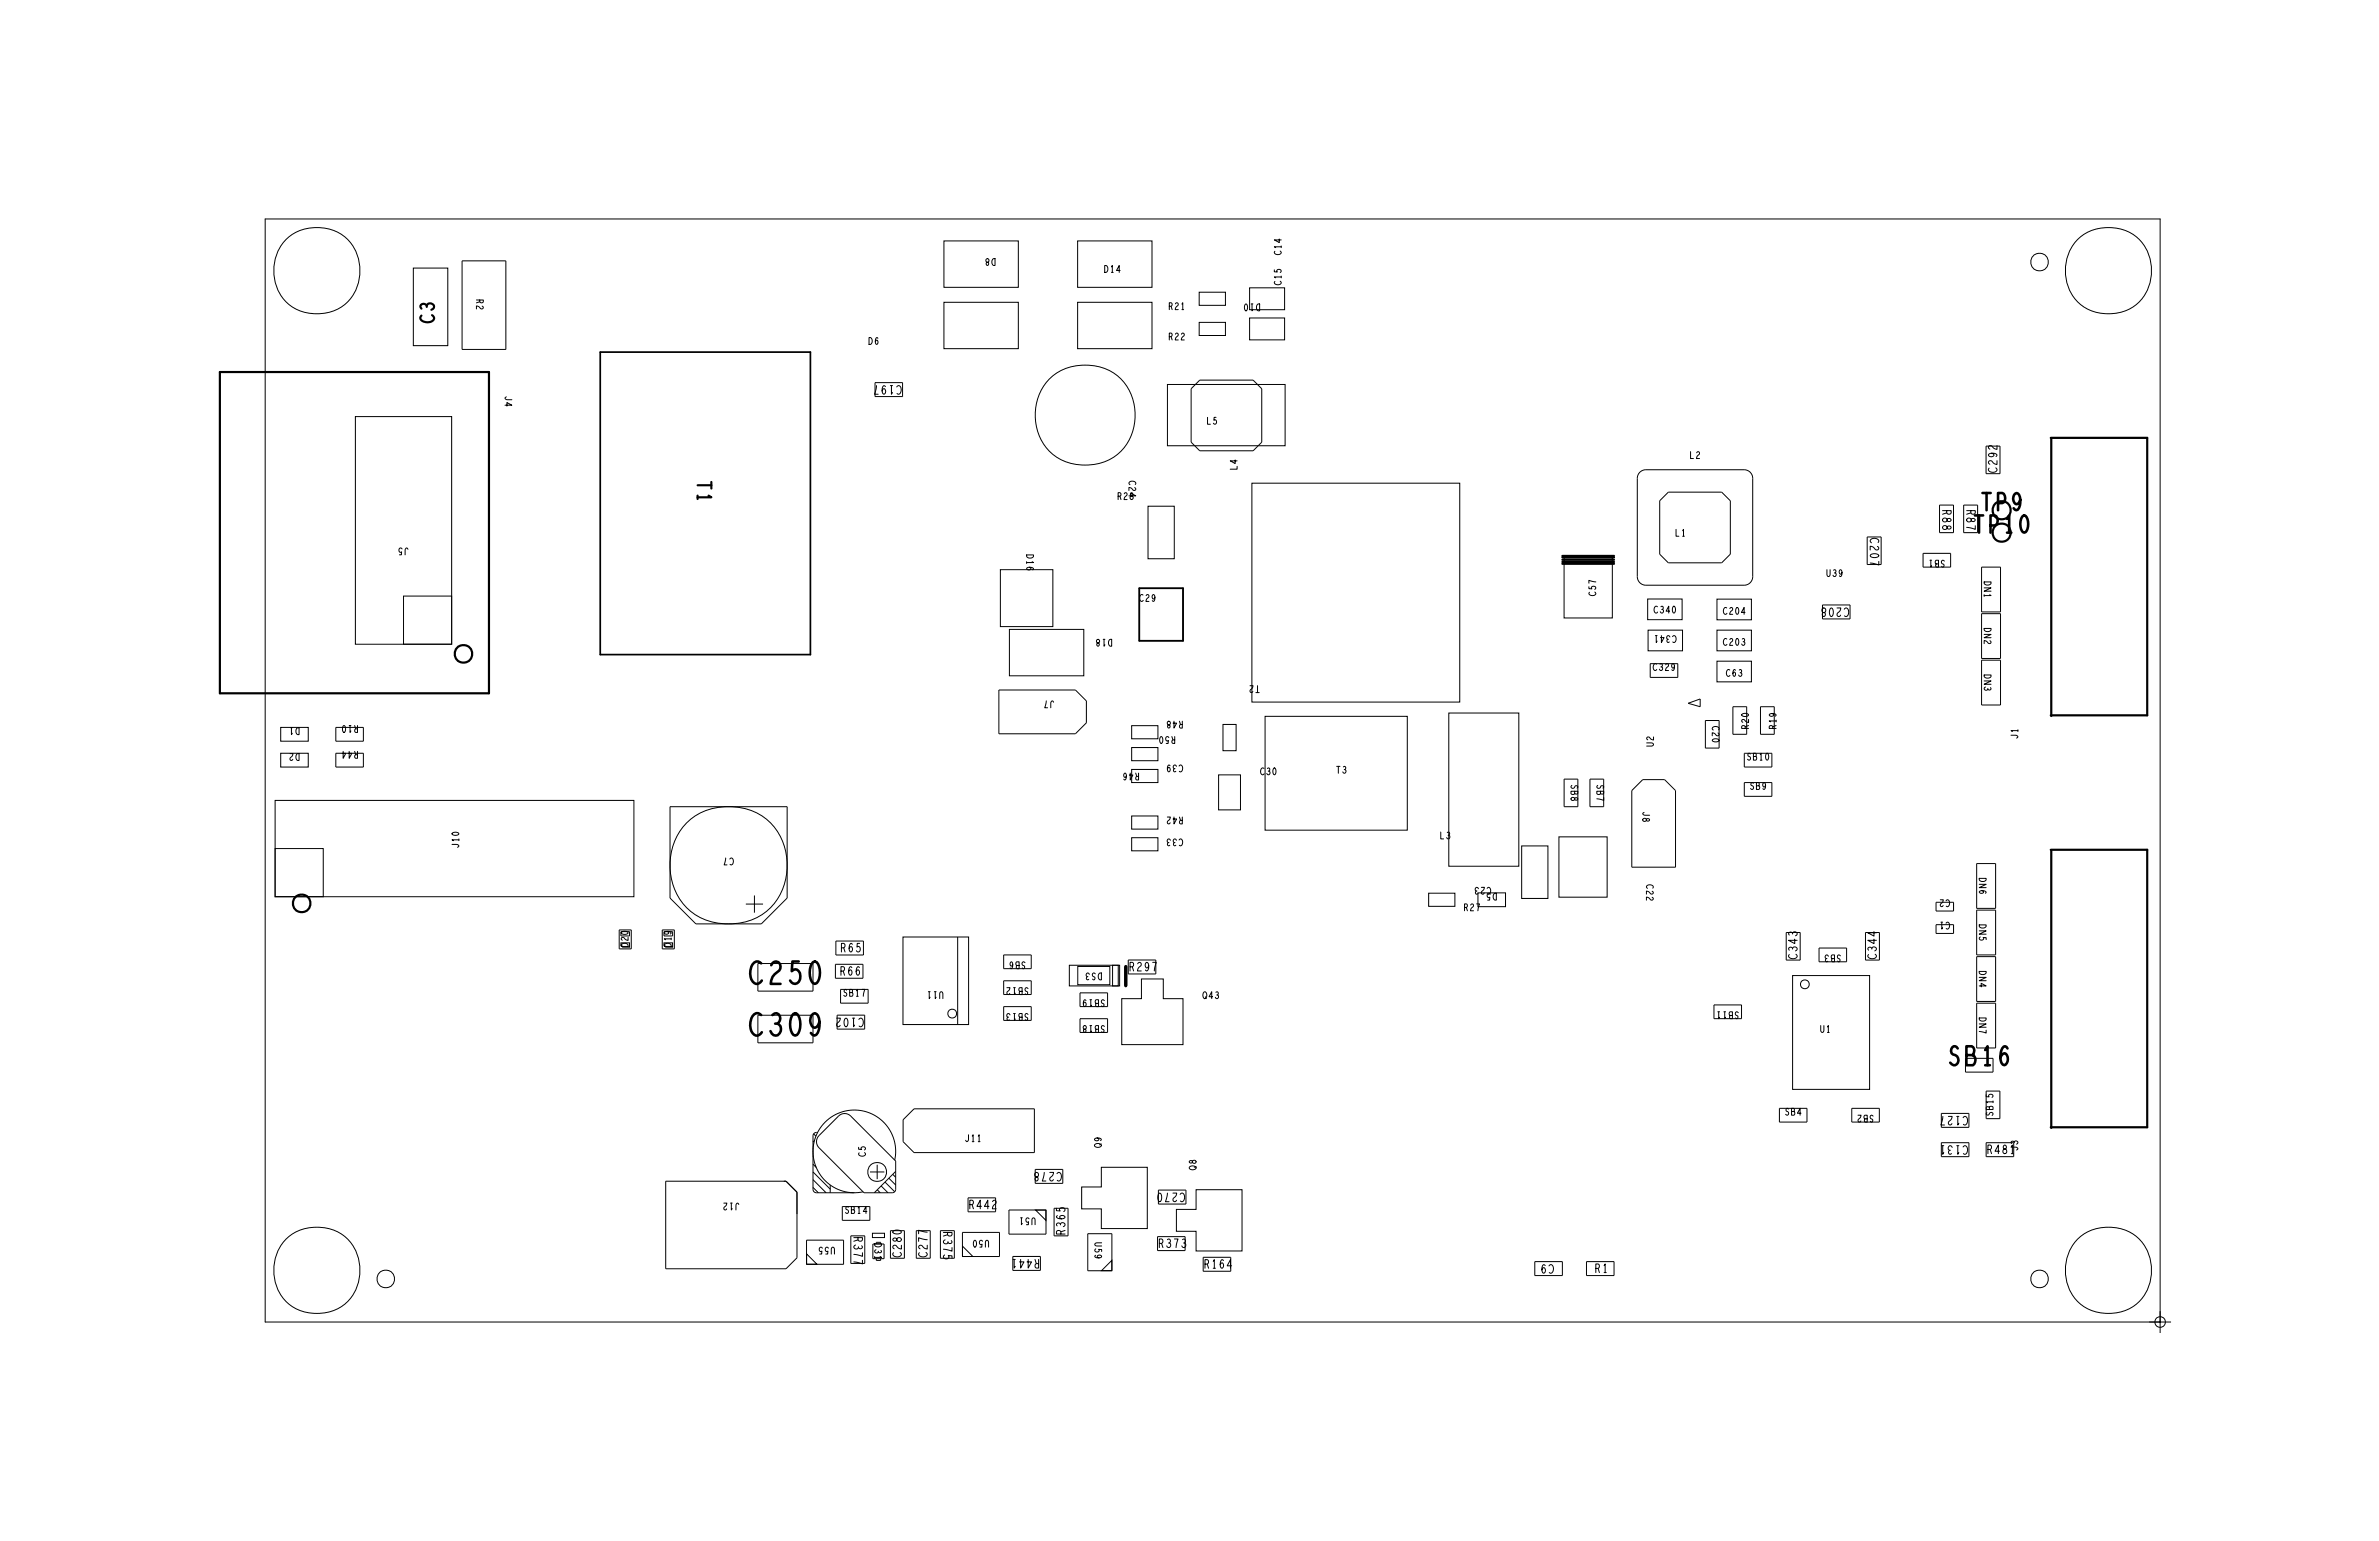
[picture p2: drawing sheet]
<svg xmlns="http://www.w3.org/2000/svg" width="138mm" height="89mm" viewBox="0 0 138 89" stroke-linecap="round" stroke-linejoin="round" font-family="sans-serif">
<defs><g id="words">
<text font-size="1.3" x="43.5" y="60.1">C309</text>
<text font-size="1.1" x="113.1" y="61.8">SB16</text>
<g font-size=".5">
<text x="114.2" y="66.5" transform="rotate(-180 114.2 66.5)">C131</text>
<text x="67.3" y="72.4">R373</text>
<text x="92.6" y="73.8">R1</text>
</g>
<g font-size=".4">
<text x="67.8" y="18">R21</text>
<text x="20.8" y="42.1" transform="rotate(-180 20.8 42.1)">R10</text>
<text x="103.1" y="42.3" transform="rotate(-90 103.1 42.3)">R19</text>
<text x="68.7" y="48.7" transform="rotate(-180 68.7 48.7)">C33</text>
<text x="39" y="55" transform="rotate(-90 39 55)">D19</text>
<text x="54.8" y="57.5" transform="rotate(-180 54.8 57.5)">U11</text>
<text x="69.8" y="57.9">Q43</text>
<text x="56" y="66.2">J11</text>
<text x="50.8" y="72.1" transform="rotate(90 50.8 72.1)">D31</text>
</g>
</g></defs>
<!-- layer: Board Outline -->
<path d="M15.4 12.7h110zM15.4 12.7v64zM125.4 12.7v64zM15.4 76.7h110z" fill="none" stroke="#000" stroke-width=".06"/>
<!-- layer: Components -->
<g fill="none" stroke="#000" stroke-width=".06">
<path d="M24 15.6h2v4.5h-2zM26.8 15.1v5.2zM26.8 15.1h2.6zM29.4 15.1v5.2zM54.8 14h4.3v2.7h-4.3zM54.8 17.5h4.3v2.7h-4.3zM62.6 14h4.3v2.7h-4.3zM62.6 17.5h4.3v2.7h-4.3zM69.6 18.7h1.5v.8h-1.5zM69.6 17h1.5v.7h-1.5zM72.5 18.4h2.1v1.3h-2.1zM72.5 16.7h2.1v1.3h-2.1z"/>
<path d="M20.6 24.2h5.6v13.2h-5.6zM23.4 34.6h2.8v2.8h-2.8zM26.8 20.3h2.6zM50.8 22.2v.8zM50.8 22.2h1.6zM50.8 23h1.6zM52.4 22.2v.8zM58.1 33.1h3v3.3h-3zM58.6 36.5h4.3v2.7h-4.3zM66.1 34.1h2.6v3.1h-2.6zM66.6 29.4h1.6v3h-1.6zM67.8 22.3h6.8v3.6h-6.8z"/>
<path d="M69.1 22.6l.5-.5zM69.1 22.6v3.1zM69.1 25.7l.5 .5zM69.6 26.2h3.1zM69.6 22.1h3.1zM72.7 28h12v12.7h-12zM72.7 26.2l.5-.5zM72.7 22.1l.5 .5zM73.2 22.6v3.1zM90.8 32.4h2.8v3.5h-2.8zM95 27.8v5.7zM95 33.5l.2 .3 .3 .2"/>
<path d="M95.5 34h5.7zM95.5 27.3h5.7zM95.5 27.3l-.3 .1-.2 .4M95.6 34.8h2v1.2h-2zM95.7 36.6h2v1.2h-2zM95.8 39.3h1.6zM95.8 38.5h1.6zM95.8 38.5v.8zM96.3 29.1l.5-.5zM96.3 29.1v3.1zM96.3 32.2l.5 .5zM96.8 32.7h3.1z"/>
<path d="M96.8 28.6h3.1zM97.4 38.5v.8zM99.7 38.4h2v1.2h-2zM99.7 34.8h2v1.2h-2zM99.7 36.6h2v1.2h-2zM99.9 28.6l.5 .5zM100.4 32.2l-.5 .5zM100.4 29.1v3.1zM101.2 27.3l.4 .1 .1 .4M101.7 27.8v5.7zM101.7 33.5l-.1 .3-.4 .2M105.8 35.1v.8z"/>
<path d="M105.8 35.1h1.6zM105.8 35.9h1.6zM107.4 35.1v.8zM108.4 32.8h.8zM108.4 31.2v1.6zM108.4 31.2h.8zM109.2 31.2v1.6zM111.6 32.1h1.6zM111.6 32.1v.8zM111.6 32.9h1.6zM112.6 29.3h.8zM112.6 30.9h.8z"/>
<path d="M112.6 29.3v1.6zM113.2 32.1v.8zM113.4 29.3v1.6zM114 29.3h.8zM114 30.9h.8zM114 29.3v1.6zM114.8 29.3v1.6zM115 38.3h1.1zM115 38.3v2.6zM115 35.6h1.1zM115 38.2h1.1zM115 35.6v2.6z"/>
<path d="M115 32.9h1.1zM115 35.5h1.1zM115 32.9v2.6zM115.3 25.9v1.6zM115.3 25.9h.8zM115.3 27.5h.8zM116.1 25.9v1.6zM116.1 38.3v2.6zM116.1 35.6v2.6zM116.1 32.9v2.6zM16 49.2h2.8v2.8h-2.8zM16 46.4h20.8v5.6h-20.8z"/>
<path d="M16.3 43.7h1.6v.8h-1.6zM16.3 42.2h1.6v.8h-1.6zM19.5 43.7h1.6zM19.5 43.7v.8zM19.5 44.5h1.6zM19.5 42.2h1.6zM19.5 42.2v.8zM19.5 43h1.6zM21.1 43.7v.8zM21.1 42.2v.8zM35.9 54v1.1zM35.9 55.1h.7z"/>
<path d="M35.9 54h.7zM36 54.7h.5v.3h-.4zM36 54.1v.2zM36 54.3h.5zM36 54.1h.5zM36.5 54.1v.2zM36.6 54v1.1zM38.4 54v1.1zM38.4 55.1h.7zM38.4 54h.7zM38.5 54.7h.5v.3h-.4zM38.5 54.1v.2z"/>
<path d="M38.5 54.3h.5zM38.5 54.1h.5zM38.9 46.8h6.8zM38.9 46.8v5.3zM38.9 52.1l1.5 1.5zM39.1 54v1.1zM40.4 53.6h3.8zM43.3 52.5h1zM43.8 52v1zM44 58.9h3.2zM44 55.9v1.6zM44 55.9h3.2z"/>
<path d="M44 57.5h3.2zM44.2 53.6l1.5-1.5zM45.7 46.8v5.3zM47.2 55.9v1.6zM48.5 55.9h1.6zM48.5 56.8h1.6zM48.5 55.9v.9zM48.5 55.4h1.6zM48.5 54.6v.8zM48.5 54.6h1.6zM48.6 58.9v.8zM48.6 58.9h1.6z"/>
<path d="M48.6 59.7h1.6zM48.8 58.2h1.6zM48.8 57.4h1.6zM48.8 57.4v.8zM50.1 55.9v.9zM50.1 54.6v.8zM50.2 58.9v.8zM50.4 57.4v.8zM52.4 54.4h3.8v5h-3.8zM55.1 58.6h.2h.2v.2v.2l-.2 .1-.2-.1-.1-.2zM55.6 54.4v5zM58 42.6h4.4z"/>
<path d="M58 40v2.6zM58 40h4.4zM58.3 55.4h1.6zM58.3 55.4v.8zM58.3 56.2h1.6zM58.3 58.4h1.6zM58.3 58.4v.8zM58.3 59.2h1.6zM58.3 56.9h1.6zM58.3 56.9v.8zM58.3 57.7h1.6zM59.9 55.4v.8z"/>
<path d="M59.9 58.4v.8zM59.9 56.9v.8zM62.1 56h2.8v1.2h-2.8zM62.4 40l.7 .7zM62.6 56.1h1.8v1h-1.8zM62.7 57.6h1.6zM62.7 57.6v.8zM62.7 58.4h1.6zM62.7 59.1h1.6zM62.7 59.1v.8zM62.7 59.9h1.6zM63.1 41.9l-.7 .7z"/>
<path d="M63.1 40.7v1.2zM64.3 57.6v.8zM64.3 59.1v.8zM64.6 56h.4v1.2h-.4zM65.1 57.9h1.2v-1.1h1.2v1.1h1.2v2.7h-3.6zM65.5 55.7v.8zM65.5 55.7h1.6zM65.5 56.5h1.6zM65.7 43.4h1.5v.7h-1.5zM65.7 42.1h1.5v.8h-1.5zM65.7 47.3h1.5v.8h-1.5zM65.7 44.6h1.5v.8h-1.5z"/>
<path d="M65.7 48.6h1.5v.8h-1.5zM67.1 55.7v.8zM70.7 45h1.3v2h-1.3zM71 42h.8v1.6h-.8zM73.4 41.6h8.3v6.6h-8.3zM82.9 51.8h1.6v.8h-1.6zM84.1 41.4h4.1v8.9h-4.1zM85.8 51.8h1.6v.8h-1.6zM88.3 49.1h1.6v3h-1.6zM90.5 48.6h2.8v3.5h-2.8zM90.8 45.2v1.6zM90.8 46.8h.8z"/>
<path d="M90.8 45.2h.8zM91.6 45.2v1.6zM92.3 45.2v1.6zM92.3 46.8h.8zM92.3 45.2h.8zM93.1 45.2v1.6zM94.7 50.3h2.6zM94.7 45.9v4.4zM94.7 45.9l.7-.7zM95.4 45.2h1.2zM96.6 45.2l.7 .7zM97.3 45.9v4.4z"/>
<path d="M98 40.8l.7-.2zM98 40.8l.7 .2zM98.7 40.6v.4zM99 41.8v1.6zM99 43.4h.8zM99 41.8h.8zM99.5 58.3h1.6zM99.5 58.3v.8zM99.5 59.1h1.6zM99.8 41.8v1.6zM100.6 41h.8zM100.6 41v1.6z"/>
<path d="M100.6 42.6h.8zM101.1 58.3v.8zM101.3 46.2h1.6zM101.3 45.4h1.6zM101.3 45.4v.8zM101.3 44.5h1.6zM101.3 43.7h1.6zM101.3 43.7v.8zM101.4 41v1.6zM102.2 41h.8zM102.2 41v1.6zM102.2 42.6h.8z"/>
<path d="M102.9 45.4v.8zM102.9 43.7v.8zM103 41v1.6zM103.7 54.1v1.6zM103.7 54.1h.8zM103.7 55.7h.8zM104.1 56.6h4.4v6.6h-4.4zM104.5 54.1v1.6zM104.6 56.9h.2h.2v.2v.2l-.2 .1-.2-.1-.1-.2zM105.6 55h1.6zM105.6 55v.8zM105.6 55.8h1.6z"/>
<path d="M107.2 55v.8zM108.3 54.1h.8zM108.3 55.7h.8zM108.3 54.1v1.6zM109.1 54.1v1.6zM112.4 52.9h1zM112.4 52.4v.5zM112.4 52.4h1zM112.4 54.2h1zM112.4 53.7v.5zM112.4 53.7h1zM113.4 52.4v.5z"/>
<path d="M113.4 53.7v.5zM114.7 58.2h1.1zM114.7 58.2v2.6zM114.7 50.1h1.1zM114.7 52.7h1.1zM114.7 50.1v2.6zM114.7 52.8h1.1zM114.7 55.4h1.1zM114.7 52.8v2.6zM114.7 55.5h1.1zM114.7 58.1h1.1zM114.7 55.5v2.6z"/>
<path d="M115 40.9h1.1zM115.8 58.2v2.6zM115.8 50.1v2.6zM115.8 52.8v2.6zM115.8 55.5v2.6zM38.6 68.5h7zM38.6 68.5v5.1zM38.6 73.6h7zM44 60.5h3.2zM45.5 68.5h.1zM45.6 68.5l.7 .7zM46.3 69.2v1.2z"/>
<path d="M46.3 69.2v3.8zM46.3 73l-.7 .6zM46.8 72v1.4zM46.8 72h2.2zM46.8 73.4h2.2zM46.8 72.8l.6 .6h-.6zM47.2 67.1h.1M47.2 66.2l.1 .1zM47.2 66.6h.1M47.2 68l1 1zM47.2 68.4l.8 .8zM47.2 65.9v3.1z"/>
<path d="M47.2 67.5l.2 .2zM47.2 68.9l.3 .3zM47.2 69l.2 .2M47.2 65.8l.2 .1zM47.4 65.7h.1zM47.4 69.2h2.2zM47.4 65.7l-.2 .2M47.5 66.6l2.7 2.6zM47.5 65.9l-.1 .3 .1 .4M48.2 68.8v.4zM48.7 64.8l-1.2 1.1zM48.7 64.8l.3-.2 .4 .2"/>
<path d="M48.9 70.8h1.6zM48.9 70h1.6zM48.9 70v.8zM49 72v1.4zM49.4 64.8l2.6 2.6zM49.4 73.3h.8zM49.4 71.7v1.6zM49.4 71.7h.8zM50.2 69.2h1.6zM50.2 71.7v1.6zM50.5 70v.8zM50.5 68h.8z"/>
<path d="M50.6 71.6h.7v.2h-.7zM50.7 72.2v.8zM50.7 73h.6zM50.7 72.2h.6zM50.8 69.2l1.2-1.2zM50.9 67.6v.8zM50.9 69l.2 .2zM51.1 68.8l.4 .4zM51.3 72.2v.8zM51.4 68.6l.5 .5zM51.6 68.4l.4 .4zM51.7 71.4h.8z"/>
<path d="M51.7 73h.8zM51.7 71.4v1.6zM51.8 68.1l.2 .2zM51.9 67.3a2.4 2.4 0 0 0-2.1-2.9 2.4 2.4 0 0 0-2.6 2.6 2.4 2.4 0 0 0 2.9 2.2M52 67.4v1.6zM52 69l-.2 .2M52.4 66.2l.7 .7zM52.4 65v1.2zM52.4 65l.7-.7zM52.5 71.4v1.6zM53.1 66.9h6.9zM53.1 64.3h6.9z"/>
<path d="M53.2 71.4h.8zM53.2 73h.8zM53.2 71.4v1.6zM54 71.4v1.6zM54.6 73h.8zM54.6 71.4v1.6zM54.6 71.4h.8zM55.4 71.4v1.6zM55.9 71.5h2.1zM55.9 72.9h2.1zM55.9 71.5v1.4zM55.9 72.3l.6 .6h-.6z"/>
<path d="M56.2 70.3h1.6zM56.2 69.5v.8zM56.2 69.5h1.6zM57.8 69.5v.8zM58 71.5v1.4zM58.6 70.2h2.1zM58.6 71.6h2.1zM58.6 70.2v1.4zM58.8 72.9v.8zM58.8 72.9h1.6zM58.8 73.7h1.6zM60 64.3v2.6z"/>
<path d="M60.1 67.8v.9zM60.1 67.8h1.6zM60.1 68.7h1.6zM60.1 70.2h.6v.6zM60.4 72.9v.8zM60.7 70.2v1.4zM61.2 70.1h.8zM61.2 71.7h.8zM61.2 70.1v1.6zM61.7 67.8v.9zM62 70.1v1.6zM63.1 71.6v2.1z"/>
<path d="M63.1 71.6h1.4zM63.1 73.7h1.4zM63.9 67.7h2.7v3.6h-2.7v-1.2h-1.1v-1.2h1.1zM64.5 73.1v.6h-.6zM64.5 71.6v2.1zM67.2 72.6h1.6zM67.2 71.7v.9zM67.2 71.7h1.6zM67.2 69v.9zM67.2 69h1.6zM67.2 69.9h1.6zM68.8 71.7v.9z"/>
<path d="M68.8 69v.9zM69.4 69h2.7v3.6h-2.7v-1.2h-1.1v-1.2h1.1zM69.8 73.8h1.6zM69.8 72.9v.9zM69.8 72.9h1.6zM71.4 72.9v.9zM89.1 73.2v.8zM89.1 73.2h1.6zM89.1 74h1.6zM90.7 73.2v.8zM92.1 73.2v.8zM92.1 74h1.6z"/>
<path d="M92.1 73.2h1.6zM93.7 73.2v.8zM103.3 65.1h1.6zM103.3 64.3h1.6zM103.3 64.3v.8zM104.9 64.3v.8zM107.5 64.3h1.6zM107.5 64.3v.8zM107.5 65.1h1.6zM109.1 64.3v.8zM112.7 66.3v.8zM112.7 66.3h1.6z"/>
<path d="M112.7 67.1h1.6zM112.7 64.6v.8zM112.7 64.6h1.6zM112.7 65.4h1.6zM114.3 66.3v.8zM114.3 64.6v.8zM115.3 66.3v.8zM115.3 67.1h1.6zM115.3 66.3h1.6zM115.3 63.3h.8zM115.3 63.3v1.6zM115.3 64.9h.8z"/>
<path d="M116.1 63.3v1.6zM116.9 66.3v.8z"/>
<circle cx="18.4" cy="15.7" r="2.52"/>
<circle cx="118.4" cy="15.2" r=".51"/>
<circle cx="122.4" cy="15.7" r="2.52"/>
<circle cx="63" cy="24.1" r="2.92"/>
<circle cx="42.3" cy="50.2" r="3.4"/>
<circle cx="18.4" cy="73.7" r="2.52"/>
<circle cx="22.4" cy="74.2" r=".51"/>
<circle cx="50.9" cy="68" r=".55"/>
<circle cx="118.4" cy="74.2" r=".51"/>
<circle cx="122.4" cy="73.7" r="2.52"/>
</g>
<g fill="none" stroke="#000" stroke-width=".13">
<path d="M12.8 21.6h15.6zM12.8 21.6v18.6zM28.4 21.6v18.6zM90.7 32.7h3zM90.7 32.6h3zM90.7 32.5h3zM90.7 32.3h3zM119 25.4h5.6zM119.1 25.4v16.1zM124.6 25.4v16.1zM12.8 40.2h15.6zM119 49.3h5.6z"/>
<path d="M119 41.5h5.6zM119.1 49.3v16.1zM124.6 49.3v16.1zM119 65.4h5.6z"/>
<circle cx="26.9" cy="37.9" r=".51"/>
<circle cx="116.2" cy="29.6" r=".53"/>
<circle cx="116.2" cy="30.9" r=".53"/>
<circle cx="17.5" cy="52.4" r=".51"/>
</g>
<path d="M34.8 20.4h12.2zM34.8 20.4v17.6zM34.8 38h12.2zM47 20.4v17.6zM66.1 34.1h2.6zM66.1 34.1v3.1zM66.1 37.2h2.6zM68.7 34.1v3.1z" fill="none" stroke="#000" stroke-width=".1"/>
<path d="M65.4 56.1v1.1z" fill="none" stroke="#000" stroke-width=".2"/>
<!-- layer: Text -->
<g fill="none" stroke="#000" stroke-width=".06">
<path d="M27.7 17.4h.4l-.1 .1-.1 .1-.1-.2M27.8 17.5l-.1 .1M28 17.8a.09 .09 0 0 1 0 .1 .09 .09 0 0 1-.1 0l-.2-.1v.1M50.4 19.6a.2 .2 0 0 1 .2 .2 .2 .2 0 0 1-.2 .2zM51 19.6h-.1a.2 .2 0 0 0-.1 .2 .2 .2 0 0 0 .1 .2v-.1a.1 .1 0 0 0 .1-.1 .1 .1 0 0 0-.2 0M57.3 15a.12 .12 0 0 1 .1 .2 .12 .12 0 0 1-.1 .1v.1a.13 .13 0 0 0 .1-.2 .13 .13 0 0 0-.2 0zM57.6 15h.2v.4a.21 .21 0 0 1-.2-.1 .21 .21 0 0 1 0-.3zM64.1 15.4a.2 .2 0 0 1 .2 .2 .2 .2 0 0 1-.2 .2zM64.5 15.5l.1-.1v.4M64.5 15.8h.1M65 15.7h-.2l.2-.3v.4M67.9 19.5h.1v-.2h-.1v.4"/>
<path d="M67.9 17.8l.1-.1v-.1h-.1v.4M68 19.5v.2M68.2 19.4a.11 .11 0 0 1 .2-.1 .1 .1 0 0 1 0 .2l-.2 .2h.2M68.2 17.6a.1 .1 0 0 1 .2 0 .09 .09 0 0 1 0 .1l-.2 .3h.2M68.6 19.4a.09 .09 0 0 1 .1-.1 .1 .1 0 0 1 0 .2l-.1 .2h.1M68.6 17.6h.1v.4M72.3 17.6l.1 .1v.2a.1 .1 0 0 1-.1 .1 .1 .1 0 0 1-.1-.1zM72.6 17.6h.1M72.7 17.6v.4M73 17.7l.1-.1v.4a.21 .21 0 0 1-.2-.1 .21 .21 0 0 1 .1-.2zM74 15.7v.1h.1a.11 .11 0 0 1 .1-.2 .11 .11 0 0 1 .1 .1 .11 .11 0 0 1 0 .1M74.3 13.9v.2l-.3-.2h.4"/>
<path d="M74.3 16.3a.16 .16 0 0 1-.1 .2 .16 .16 0 0 1-.2-.2M74.3 14.6a.16 .16 0 0 1-.1 .2 .16 .16 0 0 1-.2-.2M74.4 16.1h-.4h.1M74.4 14.3h-.4l.1 .1M74.4 14.3v.1M74.4 16v.1M23.3 31.9a.11 .11 0 0 0-.1-.1 .11 .11 0 0 0 0 .2 .11 .11 0 0 0 .1 0v.2h-.1M23.7 31.9l-.1-.1-.1 .1v.3M29.3 23.5h.4l-.3-.1v.2M29.4 23l-.1 .1 .1 .1h.3M50.9 22.4l-.1 .5h.2M51.4 22.4a.25 .25 0 0 0-.2 .2 .25 .25 0 0 0 .2 .3 .14 .14 0 0 0 0-.2 .14 .14 0 0 0-.2-.1v.1"/>
<path d="M51.7 22.4h.1M51.7 22.4v.5l.1-.1M52.1 22.4a.17 .17 0 0 1 .2 0 .17 .17 0 0 1 0 .3l-.1 .1h-.1M59.6 32.2h.4a.2 .2 0 0 1-.2 .2 .2 .2 0 0 1-.2-.2zM59.6 32.6v.1M59.8 32.9a.11 .11 0 0 1-.1 .2 .11 .11 0 0 1-.1-.2 .21 .21 0 0 1 .4 .1l-.1 .1M59.9 32.6h.1h-.4M63.7 37.1a.12 .12 0 0 1 .1 .1 .12 .12 0 0 1-.1 .2v.1a.13 .13 0 0 0 .1-.2 .13 .13 0 0 0-.1-.1zM64 37.1h.1M64.1 37.1v.4v-.1M64.4 37.1h.1v.4a.21 .21 0 0 1-.2-.2 .21 .21 0 0 1 .1-.2zM64.9 28.8l.2-.1-.1-.1h-.1v.4"/>
<path d="M65 28.8l.1 .2M65.3 28.7a.09 .09 0 0 1 .1-.1 .09 .09 0 0 1 0 .1l-.1 .3h.1M65.5 28.8h.4l-.3-.2v.2M65.7 28.6l-.1 .2a.11 .11 0 0 1 .2 0 .11 .11 0 0 1 0 .1 .11 .11 0 0 1-.2 0v-.1a.11 .11 0 0 0 .2-.1 .1 .1 0 0 0-.1-.1zM65.9 28.3a.09 .09 0 0 1 0 .1 .09 .09 0 0 1-.1 0l-.3-.1v.2M65.9 28.1a.16 .16 0 0 0-.2-.2 .16 .16 0 0 0-.1 .2M66.4 34.5a.16 .16 0 0 0-.2 .2 .16 .16 0 0 0 .2 .1M66.5 34.6a.11 .11 0 0 1 .2-.1 .1 .1 0 0 1 0 .2l-.2 .2h.2M67 34.6l-.1 .1v-.2a.2 .2 0 0 1 .1 .2 .2 .2 0 0 1-.1 .2v-.1M70.1 24.2v.4h.2M70.6 24.2h-.1v.2a.11 .11 0 0 1 .1 0 .11 .11 0 0 1 0 .2 .11 .11 0 0 1-.2 0M71.7 26.7v.2l-.3-.2h.4"/>
<path d="M71.8 27.1v.1h-.4M72.6 39.8h.1l-.1 .2a.1 .1 0 0 0 0 .2 .09 .09 0 0 0 .1-.1M73 39.8v.4M92.2 34v.2h.2a.11 .11 0 0 1 0-.2 .11 .11 0 0 1 .2 .1 .11 .11 0 0 1 0 .1M92.6 34.4a.16 .16 0 0 1-.2 .2 .16 .16 0 0 1-.1-.2M92.6 33.8l-.4-.1v.1M96.1 36.9h.1M96.1 36.9v.4l.1-.1M96.2 38.5a.16 .16 0 0 0-.2 .2 .16 .16 0 0 0 .2 .1M96.2 35.2a.16 .16 0 0 0-.2 .2 .16 .16 0 0 0 .2 .1M96.4 38.5l.1 .1-.1 .1M96.4 38.7a.1 .1 0 0 1 .1 .1 .1 .1 0 0 1-.1 .1 .1 .1 0 0 1-.1-.1"/>
<path d="M96.4 35.2h.1v.2M96.4 36.9v.4l.2-.3h-.2M96.5 35.4a.1 .1 0 0 1 .1 0 .11 .11 0 0 1-.1 .2 .1 .1 0 0 1-.1-.1M96.7 38.6a.09 .09 0 0 1 .1-.1 .1 .1 0 0 1 0 .2l-.1 .2h.2M96.8 37.1v.1h.1M96.9 35.5h-.2l.2-.3v.4M96.9 37a.1 .1 0 0 0-.1-.1 .1 .1 0 0 0-.1 .1 .11 .11 0 0 0 .2 .1M97.1 36.9a.16 .16 0 0 1 .2 .2 .16 .16 0 0 1-.2 .1M97.1 35.2h.1l.1 .2a.11 .11 0 0 1-.1 .2 .11 .11 0 0 1-.1-.2zM97.2 38.7h-.1v-.2a.2 .2 0 0 1 .1 .2 .2 .2 0 0 1-.1 .2h-.1M97.3 30.7v.4h.2M97.7 30.8v-.1v.4"/>
<path d="M97.7 31.1h.1M98.1 26.2v.4h.2M98.5 26.3a.09 .09 0 0 1 .1-.1 .1 .1 0 0 1 0 .2l-.1 .2h.2M100.2 35.3a.16 .16 0 0 0-.2 .1 .16 .16 0 0 0 .2 .2M100.2 37.1a.16 .16 0 0 0-.2 .1 .16 .16 0 0 0 .2 .2M100.4 38.9a.16 .16 0 0 0-.2 .1 .16 .16 0 0 0 .2 .2M100.4 35.3a.09 .09 0 0 1 .1 0 .09 .09 0 0 1 .1 .1l-.2 .2h.2M100.4 37.1a.09 .09 0 0 1 .1 0 .09 .09 0 0 1 .1 .1l-.2 .2h.2M100.7 38.9a.2 .2 0 0 0-.1 .1 .2 .2 0 0 0 .1 .2 .1 .1 0 0 0 .1-.1 .11 .11 0 0 0-.2-.1v.1M100.8 35.3h.1v.2a.1 .1 0 0 1-.1 .1 .1 .1 0 0 1 0-.1zM100.8 37.1h.1v.2a.1 .1 0 0 1-.1 .1 .1 .1 0 0 1 0-.1zM101 38.9h.1l-.1 .1"/>
<path d="M101 39a.1 .1 0 0 1 .1 .1 .1 .1 0 0 1-.1 .1 .1 .1 0 0 1-.1 0M101.1 37.1h.2l-.1 .1M101.2 37.2a.1 .1 0 0 1 .1 .1 .1 .1 0 0 1-.1 .1 .1 .1 0 0 1-.1 0M101.3 35.5h-.2l.1-.3v.4M105.8 35.3a.14 .14 0 0 1 .2 .1 .14 .14 0 0 1-.2 .2v.2a.14 .14 0 0 0 .2-.2 .12 .12 0 0 0-.2-.1zM106.1 33.1v.2v.2l.1-.2v-.2M106.3 35.3a.25 .25 0 0 1 .1 .2 .25 .25 0 0 1-.1 .3l-.1-.3zM106.4 33.1h.2l-.1 .1M106.5 33.2a.1 .1 0 0 1 .1 .1 .1 .1 0 0 1-.1 .1 .1 .1 0 0 1-.1 0M106.6 35.3h.3l-.2 .3a.11 .11 0 0 0 0 .2 .11 .11 0 0 0 .1-.1M106.9 33.2l-.1 .1v-.2a.2 .2 0 0 1 .1 .2 .2 .2 0 0 1-.1 .1M107.1 35.3a.17 .17 0 0 1 .2 0 .17 .17 0 0 1 0 .3l-.1 .1h-.1"/>
<path d="M108.6 32.2l.1-.1a.19 .19 0 0 1 .2 0 .19 .19 0 0 1 .1 .2 .24 .24 0 0 1-.4-.1zM109 31.7a.11 .11 0 0 1 0 .2 .11 .11 0 0 1-.1 0l-.3-.2v.2M109 31.5a.21 .21 0 0 0-.2-.3 .21 .21 0 0 0-.2 .3M109.1 32.6v.2l-.5-.1M112 32.5h.1M112.1 32.5v.4v-.1M112.4 32.7v.2h.1v-.4h-.1l-.1 .2h.2M112.8 29.6h.5l-.1 .2h-.1l-.1-.2M112.8 30.5a.19 .19 0 0 1 .3 .2l.1-.1a.12 .12 0 0 0-.1-.1 .12 .12 0 0 0-.1 .2 .13 .13 0 0 1-.2 0 .13 .13 0 0 1 0-.2zM112.8 30.1a.19 .19 0 0 1 .3 .2l.1-.1a.12 .12 0 0 0-.1-.1 .12 .12 0 0 0-.1 .1 .13 .13 0 0 1-.2 .1 .13 .13 0 0 1 0-.2zM112.9 32.6a.11 .11 0 0 0-.2 0 .11 .11 0 0 0 .1 .1v.2h-.1M113 29.8h-.2"/>
<path d="M114.2 29.6h.5l-.1 .2h-.1l-.1-.2M114.2 30.1a.19 .19 0 0 1 .3 .2l.1-.1a.12 .12 0 0 0-.1-.1 .12 .12 0 0 0-.1 .1 .13 .13 0 0 1-.2 .1 .13 .13 0 0 1 0-.2zM114.4 29.8h-.2M114.7 30.5v.2l-.5-.1M115.2 34.1h.4l-.4 .2h.4M115.2 33.8h.4a.2 .2 0 0 1-.2 .1 .2 .2 0 0 1-.2-.1zM115.2 39.5h.4l-.4 .2h.4M115.2 39.2h.4a.2 .2 0 0 1-.2 .1 .2 .2 0 0 1-.2-.1zM115.2 36.8h.4l-.4 .2h.4M115.2 36.5h.4a.2 .2 0 0 1-.2 .1 .2 .2 0 0 1-.2-.1zM115.2 34.5v.1M115.3 39.9a.1 .1 0 0 0-.1 .1 .1 .1 0 0 0 .1 .1 .11 .11 0 0 0 .1-.2"/>
<path d="M115.5 34.5l.1 .1h-.4M115.5 37.2a.09 .09 0 0 1 .1 .1 .1 .1 0 0 1-.2 0l-.2-.1v.1M115.5 39.9v.1h-.1M115.6 26.3l.1 .1a.13 .13 0 0 1-.1 .1 .13 .13 0 0 1-.1-.2 .28 .28 0 0 1 .4 .2M115.9 27.1a.17 .17 0 0 1 0 .3 .17 .17 0 0 1-.3 0l-.1-.1v-.1M115.9 25.9v.2l-.3-.2a.11 .11 0 0 0-.2 0 .11 .11 0 0 0 .1 .2M115.9 26.7v.2l-.3-.1a.11 .11 0 0 0-.2 0 .11 .11 0 0 0 .1 .1M16.8 43.7h.2l-.1 .3a.09 .09 0 0 0 0 .1 .09 .09 0 0 0 .1 0M16.9 42.2h.1M16.9 42.2v.4l.1-.1M17.2 43.7h.2v.4a.21 .21 0 0 1-.2-.1 .21 .21 0 0 1 0-.3zM17.2 42.2h.2v.4a.21 .21 0 0 1-.2-.1 .21 .21 0 0 1 0-.3z"/>
<path d="M19.9 43.6v.4l.2-.3h-.2M19.9 42.1h.1l.1 .3a.1 .1 0 0 1-.1 .1 .1 .1 0 0 1-.1-.1zM20.3 43.6v.4l.1-.3h-.2M20.3 42.1v.4l.1-.1M20.6 43.6v.2M20.8 43.6v.4h-.2v-.2h.2M20.8 42.1v.4h-.2v-.2h.2M26.2 49h.4v.1v.1M26.3 48.3h.2a.1 .1 0 0 1 .1 .1 .1 .1 0 0 1-.1 .1l-.2-.1zM26.6 48.7h-.4l.1 .1M26.6 48.7v.1M36.1 54.1l.2-.1a.11 .11 0 0 1 .2 .1 .11 .11 0 0 1-.2 .1h-.2z"/>
<path d="M36.1 54.8a.21 .21 0 0 1 .4 .1h-.4zM36.5 54.4v.2l-.3-.2a.09 .09 0 0 0-.1 0 .1 .1 0 0 0 0 .2M38.6 54.8a.21 .21 0 0 1 .4 .1h-.4zM38.7 54l.1 .2h-.2a.2 .2 0 0 1 .2-.2 .2 .2 0 0 1 .1 .2M39 54.5h-.4M42.1 49.8l-.1 .4h.2M42.4 49.8a.16 .16 0 0 1 .2 .2 .16 .16 0 0 1-.2 .1M48.6 59.1h.2l-.2 .3a.11 .11 0 0 0 0 .2 .11 .11 0 0 0 .2-.1M48.8 56.3h.2v-.2h-.2v.5M48.8 55l.2-.1v-.1l-.2-.1v.5M48.9 56.3l.1 .3M49 55l.1 .2"/>
<path d="M49.1 59.1a.25 .25 0 0 1 .1 .2 .25 .25 0 0 1-.1 .3l-.1-.3zM49.1 57.5v-.1a.13 .13 0 0 0-.1 .2 .13 .13 0 0 0 .1 .1v.1h-.1M49.3 57.6h.2v.2h-.2v-.4h.2v.2M49.4 56.1a.25 .25 0 0 0-.1 .2 .25 .25 0 0 0 .1 .3 .14 .14 0 0 0 .1-.2 .14 .14 0 0 0-.2-.1v.1M49.5 54.8a.25 .25 0 0 0-.2 .2 .25 .25 0 0 0 .1 .2 .14 .14 0 0 0 .1-.2 .14 .14 0 0 0-.2 0M49.5 59.1h.1M49.5 59.1v.5l.1-.1M49.7 57.5l.1-.1v.4M49.7 57.8h.1M49.9 59.1a.17 .17 0 0 1 .2 0 .17 .17 0 0 1 0 .3l-.1 .1h-.1M49.9 56.1a.25 .25 0 0 0-.2 .2 .25 .25 0 0 0 .1 .3 .14 .14 0 0 0 .1-.2 .14 .14 0 0 0-.2-.1v.1M49.9 54.7h-.1l-.1 .3a.13 .13 0 0 1 .2 0 .13 .13 0 0 1 0 .2 .13 .13 0 0 1-.2 0"/>
<path d="M50 57.4h.2l-.1 .4M53.9 57.5v.4h.1M54.3 57.5v.4M54.5 57.9v-.2l.1-.2 .1 .2v.2M58.4 57.3h.2l-.1 .2a.1 .1 0 0 0 0 .2 .09 .09 0 0 0 .1-.1M58.5 59v.2h.1M58.6 58.9a.1 .1 0 0 0-.1-.1 .1 .1 0 0 0-.1 .1 .1 .1 0 0 0 .1 .1M58.8 56a.11 .11 0 0 1-.2-.1 .1 .1 0 0 1 .2 0 .21 .21 0 0 1-.1 .3h-.1M58.8 58.8h.1M58.8 57.3h.1M58.9 58.8v.4v-.1M58.9 57.3v.4v-.1"/>
<path d="M59 56v.2h.2v-.4h-.2v.2h.2M59.2 59v.2h.1v-.4h-.1l-.1 .2h.2M59.2 57.5v.2h.1v-.4h-.1l-.1 .2h.2M59.5 55.9a.11 .11 0 0 0-.2 0 .11 .11 0 0 0 .1 .1l.1 .2h-.2M59.7 58.9a.11 .11 0 0 0-.2 0 .11 .11 0 0 0 .1 .1v.2h-.1M59.7 57.4a.11 .11 0 0 0-.2 0 .11 .11 0 0 0 .1 .1v.2h-.1M60.7 40.7l-.1 .4h.2M61.2 40.7h-.1h-.1v.4M62.9 59.5a.14 .14 0 0 1 .2 .2 .12 .12 0 0 1-.2 .1l.1 .1a.13 .13 0 0 0 0-.2 .13 .13 0 0 0-.1 0zM63 58.1v-.1a.18 .18 0 0 0-.1 .2 .18 .18 0 0 0 .1 .2v-.2l-.1 .1M63.1 56.7v.1h.1M63.2 56.5a.1 .1 0 0 0-.1 0 .1 .1 0 0 0-.1 .1 .11 .11 0 0 0 .2 .1"/>
<path d="M63.3 58h.1M63.3 59.5h.1M63.3 58v.4l.1-.1M63.3 59.5v.4l.1-.1M63.6 56.5a.11 .11 0 0 0-.2 0 .11 .11 0 0 0 .1 .2v.1h-.1M63.6 58.2v.2h.2v-.4h-.2v.2h.2M63.6 59.7v.2h.2v-.4h-.2v.2h.2M63.8 56.5h.1v.4a.21 .21 0 0 1-.2-.2 .21 .21 0 0 1 .1-.2zM64.1 58.1a.11 .11 0 0 0-.2 0 .11 .11 0 0 0 .1 .1l.1 .2h-.2M64.1 59.6a.11 .11 0 0 0-.2 0 .11 .11 0 0 0 .1 .1l.1 .2h-.2M65.4 45v.1a.11 .11 0 0 1-.2-.1 .11 .11 0 0 1 .2-.1 .21 .21 0 0 1-.1 .3h-.1M65.6 56.1l.2-.1v-.1l-.2-.1v.5"/>
<path d="M65.6 44.9v.4l.2-.3h-.2M65.7 56.1l.1 .2M65.9 44.9l.1 .1M66 55.9a.11 .11 0 0 1 .2 0 .11 .11 0 0 1 0 .1l-.2 .3h.3M66.1 44.9v.4l-.1-.1-.1-.1 .2-.1M66.7 56l-.1 .1a.13 .13 0 0 1-.1-.1 .13 .13 0 0 1 .1-.1 .28 .28 0 0 1-.1 .4M66.9 55.8h.2l-.1 .5M67.4 42.7l.1 .1v.2a.1 .1 0 0 1-.1 .1 .1 .1 0 0 1-.1-.1zM67.8 47.4h.1l-.1 .2a.1 .1 0 0 0 0 .2 .09 .09 0 0 0 .1-.1M67.8 41.9a.12 .12 0 0 1 .1 .1 .12 .12 0 0 1-.1 .1v.1a.13 .13 0 0 0 .1-.1 .13 .13 0 0 0-.1-.1zM67.8 48.9v.1h.1M67.9 42.8a.11 .11 0 0 0-.2 0 .11 .11 0 0 0 0 .1 .11 .11 0 0 0 .1 .1v.1h-.1"/>
<path d="M67.9 44.4a.18 .18 0 0 0-.1 .2 .18 .18 0 0 0 .1 .1v-.2l-.1 .1M68 42.7l.1 .2M68.1 41.8v.4l.2-.2h-.2M68.1 47.4v.4l.2-.3h-.2M68.2 44.6l-.1 .1 .2 .1M68.2 48.9l-.1 .1h.2M68.2 42.7v.4h-.1l-.1-.1 .2-.1M68.3 44.5a.1 .1 0 0 0-.1-.1 .1 .1 0 0 0-.1 .1 .1 .1 0 0 0 .1 .1M68.4 44.4a.18 .18 0 0 1 .3 .2 .16 .16 0 0 1-.2 .2M68.4 48.7a.18 .18 0 0 1 .3 .2 .16 .16 0 0 1-.2 .1M68.5 41.8v.2M68.5 47.4v.2"/>
<path d="M68.6 41.8v.4h-.1v-.1l.1-.1M68.6 47.4v.4h-.1v-.1l.1-.1M69.9 57.6a.17 .17 0 0 1 .2 .1 .17 .17 0 0 1-.2 .2zM70.4 57.8h-.2l.1-.3v.4M70.6 57.6h.1v.1M72.9 40.2h.2M73.4 44.6a.16 .16 0 0 0-.2 .1 .16 .16 0 0 0 .2 .2M73.6 44.6h.1v.1M73.6 44.7a.1 .1 0 0 1 .1 .1 .1 .1 0 0 1 0 .1 .1 .1 0 0 1-.2 0M73.9 44.6h.1l.1 .2a.11 .11 0 0 1-.1 .2 .11 .11 0 0 1-.1-.2zM77.6 44.5h.2M77.7 44.5v.4"/>
<path d="M78 44.5h.1v.2M78 44.7a.1 .1 0 0 1 .1 0 .1 .1 0 0 1 0 .1 .1 .1 0 0 1-.2 0M83.6 48.3v.4h.2M84 48.3h.1v.2M84.1 48.5a.1 .1 0 0 1 .1 0 .11 .11 0 0 1-.1 .2 .1 .1 0 0 1-.1-.1M85 52.7l.2-.1v-.1l-.2-.1v.4M85.1 52.7l.1 .1M85.4 52.5a.09 .09 0 0 1 .1 0 .09 .09 0 0 1 0 .1l-.1 .2h.1M85.7 51.7v.1l.1 .1M85.7 52.4h.2l-.1 .4M85.8 51.6a.1 .1 0 0 0-.1-.1 .1 .1 0 0 0-.1 .1 .1 .1 0 0 0 .1 .1M86 51.5h.2l-.2 .2a.1 .1 0 0 0 0 .2 .11 .11 0 0 0 .2-.1"/>
<path d="M86.3 51.5a.18 .18 0 0 1 .3 .2 .18 .18 0 0 1-.3 .2M86.5 51.9a.11 .11 0 0 0-.1 0 .11 .11 0 0 0-.1 .1 .11 .11 0 0 0 .2 .1v.1h-.1M86.7 51.8h.2v.4a.21 .21 0 0 1-.2-.1 .21 .21 0 0 1 0-.3zM91.2 46.3h.2a.1 .1 0 0 0 .1 .1 .1 .1 0 0 0 .1-.1h-.2a.11 .11 0 0 1-.1 .1 .11 .11 0 0 1-.1-.1zM91.2 45.6a.11 .11 0 0 0 .1 .1 .11 .11 0 0 0 .1-.1h.2l-.1 .1M91.4 45.9v.2l-.2-.1v-.1h.4v.2l-.2-.1M92.7 45.6a.11 .11 0 0 0 .1 .1 .11 .11 0 0 0 .1-.1h.2l-.1 .1M92.9 45.9v.2l-.2-.1v-.1h.4v.2l-.2-.1M93.1 46.3v.1l-.4-.1M95.4 47.5h.2a.1 .1 0 0 0 0 .1 .1 .1 0 0 0 .1-.1h-.1a.11 .11 0 0 1-.1 .2 .11 .11 0 0 1-.1-.2zM95.4 47.1v.1v.1h.4M95.6 43.1h.3l.1 .1-.1 .1h-.3"/>
<path d="M95.9 52.1a.09 .09 0 0 1 .1 .1 .1 .1 0 0 1-.2 0l-.2-.1v.1M95.9 51.7a.09 .09 0 0 1 .1 .1 .11 .11 0 0 1-.2 .1l-.2-.2v.2M95.9 51.5a.16 .16 0 0 0-.1-.2 .16 .16 0 0 0-.2 .2M96 42.8v.1l-.3-.1a.09 .09 0 0 0-.1 0 .09 .09 0 0 0 .1 .1M99.4 42.9h.3a.1 .1 0 0 1 .1 .1 .1 .1 0 0 1-.1 0h-.3zM99.7 58.7h.1M99.7 42.5a.11 .11 0 0 1 .1 .2 .1 .1 0 0 1-.2 0l-.2-.2v.2M99.8 42.3a.16 .16 0 0 0-.2-.2 .16 .16 0 0 0-.1 .3M99.8 58.7v.4v-.1M100.1 58.7h.1M100.1 58.7v.4l.1-.1M100.4 58.9v.2h.2v-.4h-.2v.2h.2"/>
<path d="M100.9 58.8a.11 .11 0 0 0-.2 0 .11 .11 0 0 0 .1 .1l.1 .2h-.2M101.1 41.4h.3a.1 .1 0 0 1 .1 .1 .1 .1 0 0 1-.1 .1l-.3-.1zM101.3 42.3v-.2h-.2v.2h.4M101.5 41.7v.2l-.2-.1a.1 .1 0 0 0-.2 0 .09 .09 0 0 0 .1 .1M101.5 42.1l-.2 .1M101.6 43.8l-.1-.1a.13 .13 0 0 0 0 .2 .13 .13 0 0 0 .1 .1l-.1 .1h-.1M101.8 45.5l-.1-.1a.13 .13 0 0 0-.1 .2 .13 .13 0 0 0 .2 .1l-.1 .1h-.1M101.8 43.9h.2l-.1 .2h-.1v-.4h.1v.2M102 45.6h.1v.2h-.1v-.4h.1v.2M102.2 43.8v-.1v.4M102.2 44.1h.1M102.5 45.6h-.1v-.2a.2 .2 0 0 1 .1 .2 .2 .2 0 0 1-.1 .2h-.1"/>
<path d="M102.5 43.7l.1 .1 .1 .2a.1 .1 0 0 1-.1 .1 .1 .1 0 0 1-.1-.1zM102.9 41.4v.1h-.2a.2 .2 0 0 1 .2-.1 .2 .2 0 0 1 .2 .1v.1M102.9 42.3v-.2h-.2v.2h.4M103.1 41.8h-.4l.1 .1M104.1 54.1a.11 .11 0 0 0-.2 0 .11 .11 0 0 0 0 .2M104.1 54.2a.12 .12 0 0 1 .1-.1 .12 .12 0 0 1 .1 0 .12 .12 0 0 1-.1 .2M104.1 55a.11 .11 0 0 0-.2 0 .11 .11 0 0 0 0 .1M104.1 55.1a.12 .12 0 0 1 .1-.2 .12 .12 0 0 1 .1 .1 .12 .12 0 0 1-.1 .2M104.2 54.5v.3l-.4-.2h.5M104.3 55.4a.17 .17 0 0 1 0 .2 .17 .17 0 0 1-.3 0l-.1-.1v-.1M105.7 59.5v.3l.1 .1 .1-.1v-.3M106 55.6v.2h.1"/>
<path d="M106.1 59.6v-.1v.4M106.1 59.9h.1M106.1 55.5a.1 .1 0 0 0-.1-.1 .1 .1 0 0 0-.1 .1 .11 .11 0 0 0 .2 .1M106.4 55.6l-.1 .2h.2v-.4h-.1l-.1 .2h.2M106.8 55.5a.11 .11 0 0 0-.2 0 .11 .11 0 0 0 .2 .1v.2h-.1M108.7 55a.11 .11 0 0 0-.2 0 .11 .11 0 0 0 0 .1M108.7 55.1a.12 .12 0 0 1 .1-.2 .12 .12 0 0 1 .1 .1 .12 .12 0 0 1-.1 .2M108.8 54.1v.2l-.4-.2h.5M108.8 54.5v.3l-.4-.2h.5M108.8 55.4a.17 .17 0 0 1 .1 .2 .17 .17 0 0 1-.3 0l-.1-.1v-.1M112.6 52.2h.2l-.1 .2a.1 .1 0 0 0 0 .2 .09 .09 0 0 0 .1-.1M112.7 53.5h.1"/>
<path d="M112.7 53.5v.4l.1-.1M113 53.6a.16 .16 0 0 1 .2 .1 .16 .16 0 0 1-.2 .2M113 52.3a.16 .16 0 0 1 .2 .1 .16 .16 0 0 1-.2 .2M114.9 51.3h.4l-.4 .2h.4M114.9 51h.4a.2 .2 0 0 1-.2 .1 .2 .2 0 0 1-.2-.1zM114.9 54h.4l-.4 .2h.4M114.9 53.7h.4a.2 .2 0 0 1-.2 .1 .2 .2 0 0 1-.2-.1zM114.9 57.2h.4l-.3-.1v.2M114.9 56.7h.4l-.4 .2h.4M114.9 56.4h.4a.2 .2 0 0 1-.2 .1 .2 .2 0 0 1-.2-.1zM114.9 59.4h.4l-.4 .2h.4M114.9 59.1h.4a.2 .2 0 0 1-.2 .1 .2 .2 0 0 1-.2-.1z"/>
<path d="M115 54.4a.11 .11 0 0 0-.1 .1 .11 .11 0 0 0 .2 0 .11 .11 0 0 0 0-.1h.2v.1M115.1 51.7a.09 .09 0 0 1-.1 .1 .09 .09 0 0 1-.1-.1 .21 .21 0 0 1 .4 .1h-.1M115.3 59.8v.1l-.4-.1M116.7 42.7h.4v.1M117.1 42.4h-.4h.1M117.1 42.3v.1M42 69.8h.2l-.2 .2a.1 .1 0 0 0 0 .2 .11 .11 0 0 0 .2-.1M42.4 69.8h.1M42.5 69.8v.4v-.1M42.9 69.9l-.1-.1-.1 .1v.3M47.7 72.4a.11 .11 0 0 0-.1 0 .11 .11 0 0 0 0 .2 .11 .11 0 0 0 .1 0v.2h-.1M48.1 72.4a.11 .11 0 0 0-.2 0 .11 .11 0 0 0 0 .2 .11 .11 0 0 0 .2 0l-.1 .2h-.1"/>
<path d="M48.3 72.8v-.3v-.1l.1 .1v.3M49.2 70.1v-.1a.13 .13 0 0 0-.1 .2 .13 .13 0 0 0 .1 .1v.1h-.1M49.4 70.2h.2v.2h-.2v-.4h.2v.2M49.6 71.8h.5l-.1 .2h-.1l-.1-.2M49.7 72.2a.13 .13 0 0 0-.1 .2 .13 .13 0 0 0 .1 .1 .13 .13 0 0 0 .1-.2M49.8 71.9l-.2 .1M49.8 70.1l.1-.1v.4M49.8 70.4h.1M49.8 66.6v.1h.2a.11 .11 0 0 1 .1-.1 .11 .11 0 0 1 .1 0 .11 .11 0 0 1 0 .1M50 72.3a.11 .11 0 0 1 0 .1 .11 .11 0 0 1-.2 0M50.1 73.1v.2l-.5-.1M50.1 72.7v.2l-.5-.1"/>
<path d="M50.2 66.9a.16 .16 0 0 1-.2 .2 .16 .16 0 0 1-.1-.2M50.3 70.3h-.2l.2-.3v.4M50.8 72.2h.4a.2 .2 0 0 1-.2 .1 .2 .2 0 0 1-.2-.1zM51.1 72.9l.1 .1h-.4M51.1 72.5v.2l-.1-.1M51.8 71.4h.1a.19 .19 0 0 1 .3-.1 .19 .19 0 0 1 .1 .3h-.1a.24 .24 0 0 1-.4-.2zM51.8 71.9a.12 .12 0 0 0 .2 .1 .12 .12 0 0 0 .1-.2 .13 .13 0 0 1 .2 .1 .13 .13 0 0 1-.1 .2 .13 .13 0 0 1-.1-.2zM52.3 72.7a.17 .17 0 0 1 0 .2 .17 .17 0 0 1-.3 0l-.1-.1v-.1M52.3 72.2v.3l-.3-.2a.11 .11 0 0 0-.2 0 .11 .11 0 0 0 .1 .2M53.8 72.7a.17 .17 0 0 1 0 .2 .17 .17 0 0 1-.3 0l-.1-.1v-.1M53.8 71.5l-.5-.1v.2M53.8 71.9l-.5-.1v.2"/>
<path d="M53.8 72.2v.3l-.3-.2a.11 .11 0 0 0-.2 0 .11 .11 0 0 0 .1 .2M54.8 71.5h.5l-.1 .2h-.1l-.1-.2M54.8 72.8a.14 .14 0 0 0 0 .2 .14 .14 0 0 0 .2 0 .14 .14 0 0 0 0-.2l.3 .1v.1M54.9 71.9a.13 .13 0 0 0-.1 .2 .13 .13 0 0 0 .1 .1 .13 .13 0 0 0 .1-.2M55 71.6l-.2 .1M55.2 72a.11 .11 0 0 1 0 .1 .11 .11 0 0 1-.2 0M55.3 72.4v.2l-.5-.1M56.2 65.8v.4h-.1M56.3 69.9l.2-.1v-.1l-.2-.1v.5M56.4 69.9l.1 .2M56.4 65.9l.1-.1v.4M56.6 72h.1v.2a.11 .11 0 0 1-.1 .2 .11 .11 0 0 1-.1-.2z"/>
<path d="M56.8 65.9v-.1v.4M57 70h-.3l.2-.4v.5M57 72a.11 .11 0 0 0-.1 0 .11 .11 0 0 0 0 .1 .11 .11 0 0 0 .1 .1v.2h-.1M57.2 72.4v-.3l.1-.1 .1 .1v.3M57.4 70h-.3l.2-.4v.5M57.6 69.7a.11 .11 0 0 1 .2 0 .11 .11 0 0 1 0 .1l-.2 .3h.2M58.8 73.1h.1M58.9 73.1v.5v-.1M59.2 70.7h.1M59.2 73.1v.5l.2-.4h-.2M59.3 70.7v.4v-.1M59.7 73.1v.5l.2-.4h-.3"/>
<path d="M59.7 70.7a.11 .11 0 0 0-.1 0 .11 .11 0 0 0 0 .1 .11 .11 0 0 0 .1 .1v.2h-.1M59.9 71.1v-.3l.1-.1 .1 .1v.3M60.1 73.1l.1 .2M60.1 68.1a.14 .14 0 0 1 .2 .1 .14 .14 0 0 1-.2 .1v.2a.12 .12 0 0 0 .2-.1 .12 .12 0 0 0-.2-.1zM60.3 73.1v.5l-.2-.1v-.1l.2-.1M60.6 68l-.1 .5h.2M60.9 68h.3l-.2 .3a.11 .11 0 0 0 0 .2 .11 .11 0 0 0 .1-.1M61.3 70.1v.1l.2 .1a.13 .13 0 0 1 .1-.2 .13 .13 0 0 1 .2 0 .13 .13 0 0 1 0 .2M61.4 68.1a.17 .17 0 0 1 .2 0 .17 .17 0 0 1 0 .2l-.1 .2h-.1M61.4 70.5l-.1 .1a.25 .25 0 0 0 .3 .1 .25 .25 0 0 0 .2-.1 .14 .14 0 0 0-.2-.1 .14 .14 0 0 0 0 .2M61.6 71a.11 .11 0 0 0-.2 0 .11 .11 0 0 0 0 .1M61.6 71.1a.12 .12 0 0 1 .1-.2 .12 .12 0 0 1 .1 .1 .12 .12 0 0 1-.1 .2"/>
<path d="M61.6 71.6l-.1-.2h-.1l-.1 .2h.5M61.8 71.4l-.2 .1M63.6 66.4l.1-.1a.14 .14 0 0 1 .2 .1 .14 .14 0 0 1 0 .2 .14 .14 0 0 1-.2 0l-.2-.1zM63.6 72.8v.1a.18 .18 0 0 0 .1 .1 .18 .18 0 0 0 .2-.2l-.2 .1 .1 .1M63.6 72.5a.11 .11 0 0 0 0 .1 .11 .11 0 0 0 .1 0 .11 .11 0 0 0 .1-.1h.2v.1M63.7 66l.1 .2-.3-.1a.2 .2 0 0 1 .2-.1 .2 .2 0 0 1 .2 .2M63.9 66.4h-.1M64 72.1h-.3l-.1 .1 .1 .1h.3M67.3 69.2a.25 .25 0 0 1 .1 .3 .25 .25 0 0 1-.1 .2l-.1-.2zM67.3 72.1h.2v-.2h-.2v.5M67.8 71.9a.11 .11 0 0 1 .1 .1 .11 .11 0 0 1 0 .1M67.8 69.2l-.1 .5h.2"/>
<path d="M68.1 69.2h.2l-.2 .3a.11 .11 0 0 0 0 .2 .11 .11 0 0 0 .2-.1M68.2 71.9h.2l-.1 .5M68.5 69.3a.17 .17 0 0 1 .2 0 .17 .17 0 0 1 .1 .2l-.1 .2h-.2M68.6 71.9a.11 .11 0 0 1 .2 .1 .11 .11 0 0 1 0 .1M69 67.4a.13 .13 0 0 0 .2 .1 .13 .13 0 0 0 .1-.2 .1 .1 0 0 1 .1 .1 .1 .1 0 0 1-.1 .1 .1 .1 0 0 1-.1-.1v-.1zM69.1 67.7l.1-.1a.14 .14 0 0 1 .2 .1 .14 .14 0 0 1 0 .2 .14 .14 0 0 1-.2 0l-.2-.1zM69.4 67.7h-.1M69.9 73.3h.2v-.2h-.2v.5M70.1 73.3l.1 .3M70.4 73.2l.1-.1v.5M70.4 73.6h.2M71 73.1a.25 .25 0 0 0-.2 .2 .25 .25 0 0 0 .2 .3 .14 .14 0 0 0 0-.2 .14 .14 0 0 0-.1-.1l-.1 .1"/>
<path d="M71.5 73.4h-.3l.2-.3v.5M89.7 73.4a.25 .25 0 0 0-.2 .2 .25 .25 0 0 0 .2 .3 .14 .14 0 0 0 0-.2 .14 .14 0 0 0-.2-.1v.1M89.9 73.4a.17 .17 0 0 1 .3 0 .17 .17 0 0 1 0 .3l-.1 .1h-.2M92.6 73.6l.2-.1v-.1l-.2-.1v.5M93.1 73.4l.1-.1v.5M103.8 64.4v-.1a.13 .13 0 0 0-.1 .2 .13 .13 0 0 0 .1 .1v.1h-.1M104 64.5h.2l-.1 .2h-.1v-.4h.1v.2M104.5 64.6h-.2l.2-.3v.4M107.9 64.7h.1l-.1 .2a.1 .1 0 0 0 0 .2 .09 .09 0 0 0 .1-.1M108.3 64.9l-.1 .2h.2v-.4h-.1l-.1 .2h.2M108.7 64.8a.11 .11 0 0 0-.2 0 .11 .11 0 0 0 .2 .1v.2h-.1M112.8 66.5v.5v-.1"/>
<path d="M112.8 64.8l-.1 .5h.2M113.1 64.8h.2l-.2 .3a.11 .11 0 0 0 0 .2 .11 .11 0 0 0 .2-.1M113.2 66.7a.11 .11 0 0 0-.1 .2 .11 .11 0 0 0 .2 0M113.6 64.8h.1M113.6 66.5v.5l.1-.1M113.6 64.8v.5l.1-.1M114 66.5a.17 .17 0 0 1 .2 0 .17 .17 0 0 1 0 .3l-.1 .1h-.1M114 64.8a.17 .17 0 0 1 .2 0 .17 .17 0 0 1 0 .3l-.1 .1h-.1M115.3 63.5v.1h.2a.11 .11 0 0 1 0-.1 .11 .11 0 0 1 .1 0 .11 .11 0 0 1 0 .2M115.3 64.6a.13 .13 0 0 0 .1 .1 .13 .13 0 0 0 .1-.1h.2l-.1 .1M115.4 66.7l.2-.1v-.1l-.2-.1v.5M115.5 64.2h-.2v.2h.4v-.2h-.2v.2"/>
<path d="M115.5 66.7l.1 .2M115.7 63.9h-.4l.1 .1M115.7 63.9v.1M116.1 66.8h-.3l.2-.4v.5M116.3 66.5a.18 .18 0 0 0 0 .1 .18 .18 0 0 0 .2 .1 .13 .13 0 0 1-.1 .2 .13 .13 0 0 1-.2-.1 .13 .13 0 0 1 .2-.1 .11 .11 0 0 0 .1-.1 .11 .11 0 0 0-.2-.1zM116.7 66.6h.4v.1M116.8 66.5v-.1v.5M116.8 66.9h.1M116.9 66.3l-.1-.1v.1M116.9 66.3a.1 .1 0 0 1 .1-.1 .1 .1 0 0 1 .1 .1 .1 .1 0 0 1 0 .1"/>
</g>
<path d="M24.8 17.7a.18 .18 0 0 0-.3-.1 .18 .18 0 0 0 0 .3M24.8 17.8a.2 .2 0 0 1 .1-.2 .2 .2 0 0 1 .3 .1 .2 .2 0 0 1-.2 .3M25.1 18.3a.24 .24 0 0 1 .1 .3 .24 .24 0 0 1-.4 .1l-.4-.1 .1-.3M40.5 28.8v.2M40.5 28.2h.8M41.1 28.8l.2 .1h-.8M41.3 28v.3" fill="none" stroke="#000" stroke-width=".12"/>
<g fill="none" stroke="#000" stroke-width=".15">
<path d="M114.6 29.9h.5M114.9 29.9v1M115.1 28.6h.5M115.3 28.6v1M115.5 30.5h.3l.1-.2v-.2l-.1-.2h-.3v1M116 29.2h.2l.2-.2v-.2l-.2-.2h-.2v1M116.5 30.1l.1-.2v1M116.5 30.9h.3M117.3 29l-.1 .2a.29 .29 0 0 1-.3-.3 .29 .29 0 0 1 .2-.3 .72 .72 0 0 1-.1 1l-.1-.1M117.4 29.9h.1a.66 .66 0 0 1 0 1 .7 .7 0 0 1-.1-1zM44.2 55.9l-.1-.1a.41 .41 0 0 0-.5 .5 .5 .5 0 0 0 0 .5 .5 .5 0 0 0 .5 .2l.1-.1M44.2 58.9l-.1-.1a.41 .41 0 0 0-.5 .5 .5 .5 0 0 0 0 .5 .5 .5 0 0 0 .5 .2l.1-.1"/>
<path d="M44.8 56a.29 .29 0 0 1 .4-.2 .29 .29 0 0 1 0 .5 .87 .87 0 0 0-.5 .8h.6M44.8 58.9a.29 .29 0 0 1 .5 .1 .29 .29 0 0 1-.2 .4M46.1 58.8h.1a.86 .86 0 0 1 0 1.3 .9 .9 0 0 1-.1-1.3zM46.4 55.8h-.4v.5h.1a.4 .4 0 0 1 .4 .4 .4 .4 0 0 1-.5 .4l-.1-.2M47.2 55.8h.1a.86 .86 0 0 1 0 1.3 .9 .9 0 0 1-.1-1.3zM47.6 59.3l-.3 .3a.46 .46 0 0 1-.3-.4 .46 .46 0 0 1 .3-.4 .86 .86 0 0 1 0 1.3l-.2-.2M113.6 60.8v-.1a.25 .25 0 0 0-.4 .2 .25 .25 0 0 0 .3 .3 .28 .28 0 0 1 .2 .4 .28 .28 0 0 1-.5 .1M114.1 61.2h.4a.35 .35 0 0 1 0 .6h-.4v-1.1l.4 .1 .1 .1-.1 .3M115.2 60.9l.2-.2v1.1M116.5 60.8l-.1-.1a.72 .72 0 0 0-.1 1.1 .4 .4 0 0 0 .1-.7l-.3 .2"/>
</g>
<!-- layer: Drawing Origin -->
<path d="M124.8 76.7h1.2M125.2 76.5l.2-.1 .2 .1 .1 .2-.1 .2-.2 .1-.2-.1-.1-.2zM125.4 76.1v1.2" fill="none" stroke="#000" stroke-width=".06"/>
<use href="#words"/>
</svg>
